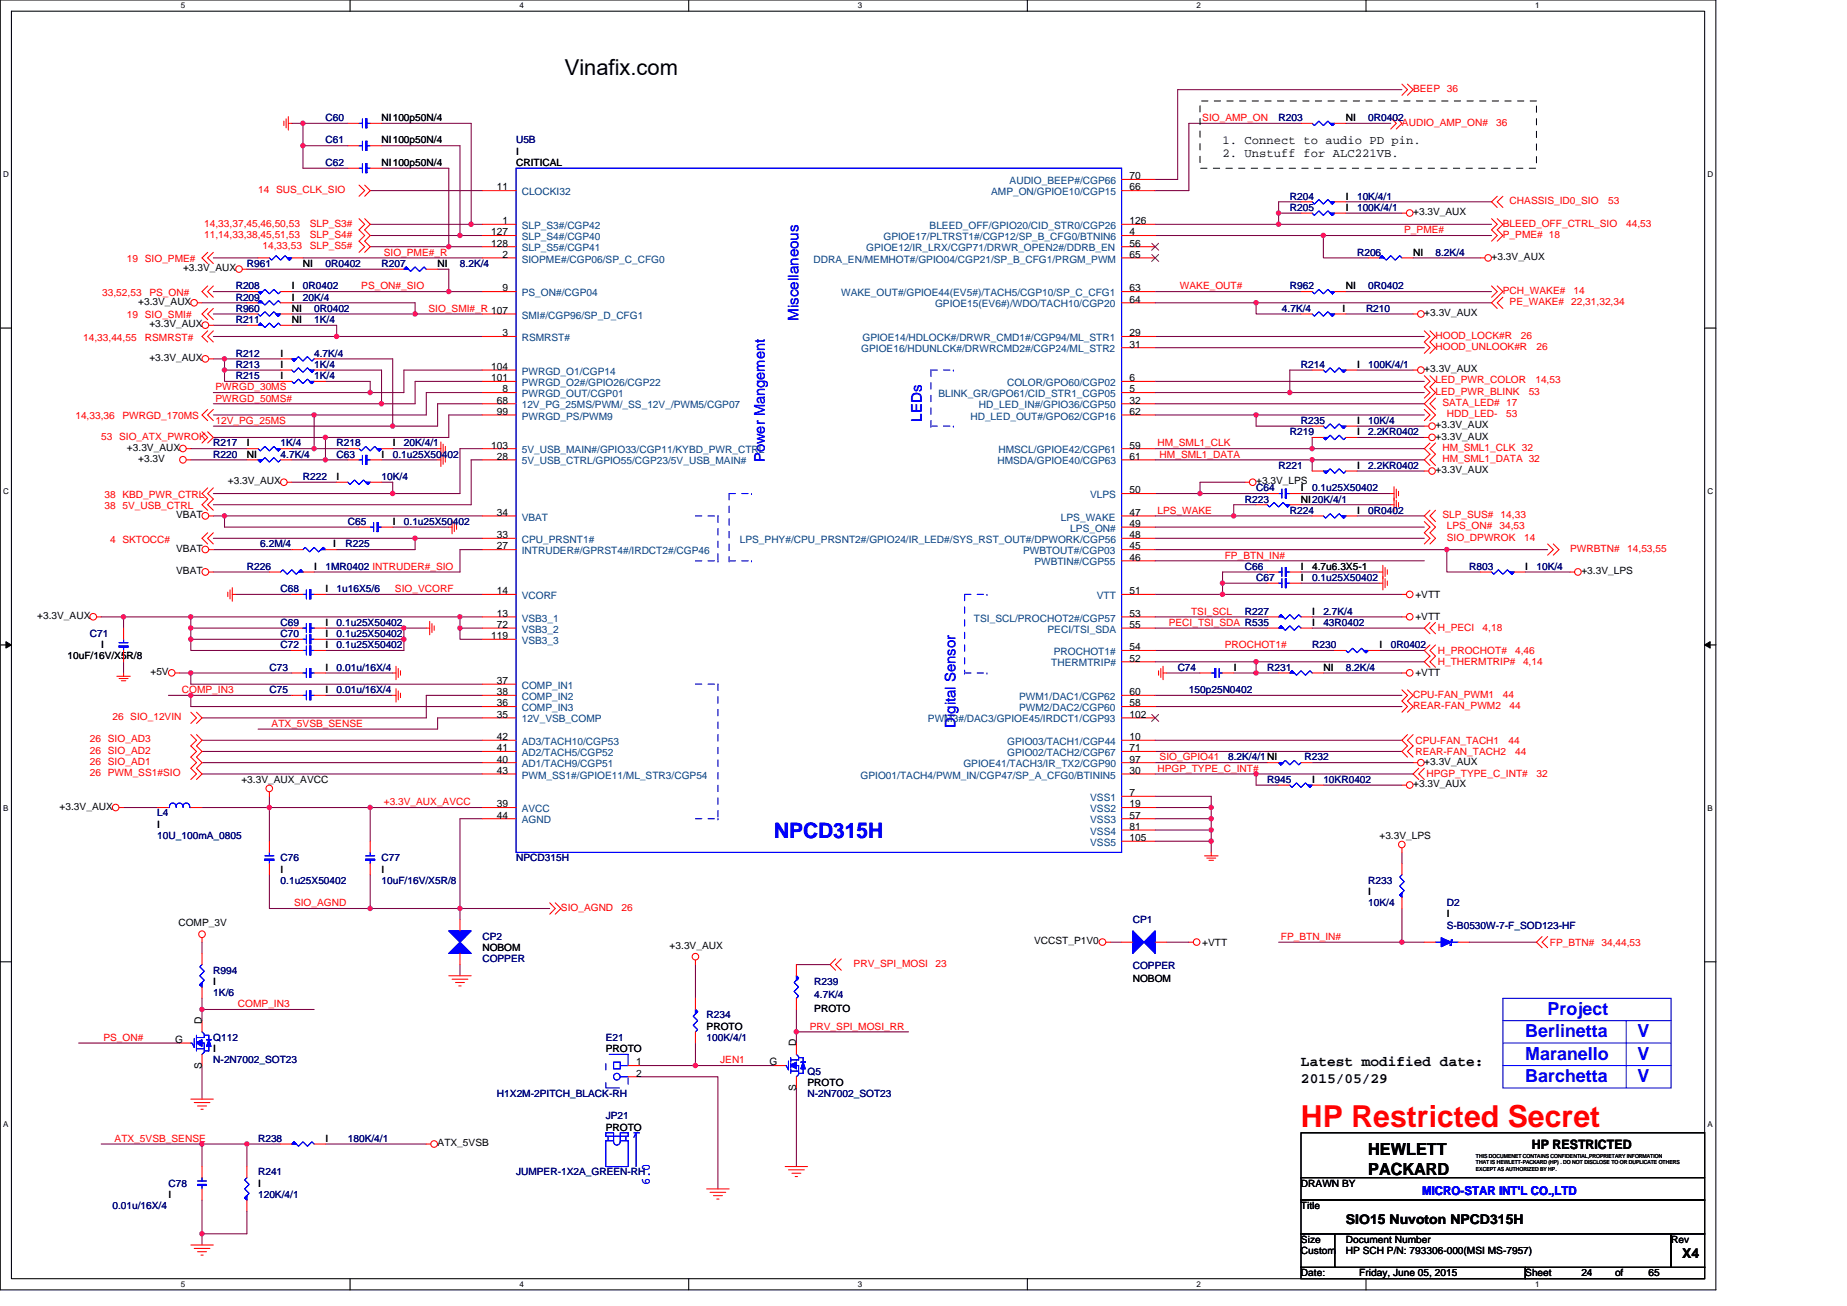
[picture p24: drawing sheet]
<svg xmlns="http://www.w3.org/2000/svg" width="297mm" height="210mm" viewBox="0 0 297 210" stroke-linecap="round" stroke-linejoin="round" font-family="sans-serif">
<defs><g id="words">
<text font-size="4.9" fill="#f00" x="209.2" y="181.3">HP Restricted Secret</text>
<text font-size="3.5" x="90.8" y="12">Vinafix.com</text>
<text font-size="3.4" fill="#00f" x="124.5" y="134.8">NPCD315H</text>
<g font-size="2.9" fill="#00f">
<text x="245.3" y="166.8">Berlinetta</text>
<text x="248.9" y="163.2">Project</text>
<text x="263.3" y="166.8">V</text>
<text x="245.3" y="170.4">Maranello</text>
<text x="245.3" y="174">Barchetta</text>
<text x="263.3" y="174">V</text>
<text x="263.3" y="170.4">V</text>
</g>
<g font-size="2.7">
<text x="220" y="185.7">HEWLETT</text>
<text x="220" y="188.9">PACKARD</text>
</g>
<g font-size="2.3" fill="#00f">
<text x="128.4" y="51.6" transform="rotate(-90 128.4 51.6)">Miscellaneous</text>
<text x="148.3" y="67.8" transform="rotate(-90 148.3 67.8)">LEDs</text>
<text x="123" y="74.3" transform="rotate(-90 123 74.3)">Power Mangement</text>
<text x="153.7" y="117" transform="rotate(-90 153.7 117)">Digital Sensor</text>
</g>
<g font-size="2.3">
<text x="209.2" y="171.4">Latest modified date:</text>
<text x="209.2" y="174.1">2015/05/29</text>
</g>
<g font-size="2.2">
<text x="216.4" y="196.8">SIO15 Nuvoton NPCD315H</text>
<text x="270.5" y="202.2">X4</text>
</g>
<text font-size="2.1" x="246.4" y="184.8">HP RESTRICTED</text>
<g font-size="2">
<text x="196.6" y="23.2">1. Connect to audio PD pin.</text>
<text x="196.6" y="25.3">2. Unstuff for ALC221VB.</text>
</g>
<g font-size="2" fill="#00f">
<text x="104.5" y="190.6" transform="rotate(-90 104.5 190.6)">6.0</text>
<text x="228.7" y="192.1">MICRO-STAR INT'L CO.,LTD</text>
</g>
<g font-size="1.6" fill="#f00">
<text x="227.3" y="14.8">BEEP 36</text>
<text x="193.4" y="19.5">SIO_AMP_ON</text>
<text x="225.5" y="20.2">AUDIO_AMP_ON#</text>
<text x="240.6" y="20.2">36</text>
<text x="41.5" y="31">14 SUS_CLK_SIO</text>
<text x="242.8" y="32.8">CHASSIS_ID0_SIO</text>
<text x="258.6" y="32.8">53</text>
<text x="32.8" y="36.4">14,33,37,45,46,50,53</text>
<text x="32.8" y="38.2">11,14,33,38,45,51,53</text>
<text x="42.2" y="40">14,33,53</text>
<text x="49.8" y="36.4">SLP_S3#</text>
<text x="49.8" y="38.2">SLP_S4#</text>
<text x="49.8" y="40">SLP_S5#</text>
<text x="61.7" y="41.1">SIO_PME#_R</text>
<text x="225.8" y="37.5">P_PME#</text>
<text x="241.7" y="36.4">BLEED_OFF_CTRL_SIO</text>
<text x="241.7" y="38.2">P_PME# 18</text>
<text x="261.5" y="36.4">44,53</text>
<text x="16.4" y="47.6">33,52,53</text>
<text x="20.4" y="42.2">19 SIO_PME#</text>
<text x="24" y="47.6">PS_ON#</text>
<text x="58.1" y="46.5">PS_ON#_SIO</text>
<text x="189.8" y="46.5">WAKE_OUT#</text>
<text x="241.7" y="47.2">PCH_WAKE#</text>
<text x="253" y="47.2">14</text>
<text x="20.4" y="51.2">19 SIO_SMI#</text>
<text x="68.9" y="50.1">SIO_SMI#_R 107</text>
<text x="242.8" y="49">PE_WAKE# 22,31,32,34</text>
<text x="13.4" y="54.8">14,33,44,55</text>
<text x="23.3" y="54.8">RSMRST#</text>
<text x="230.9" y="54.5">HOOD_LOCK#R</text>
<text x="230.9" y="56.3">HOOD_UNLOOK#R</text>
<text x="244.6" y="54.5">26</text>
<text x="247.1" y="56.3">26</text>
<text x="34.7" y="64.6">PWRGD_50MS#</text>
<text x="34.7" y="62.8">PWRGD_30MS</text>
<text x="230.9" y="63.5">LED_PWR_BLINK</text>
<text x="230.9" y="61.7">LED_PWR_COLOR</text>
<text x="232" y="65.3">SATA_LED# 17</text>
<text x="245.8" y="63.5">53</text>
<text x="246.9" y="61.7">14,53</text>
<text x="12.1" y="67.4">14,33,36</text>
<text x="16.3" y="70.7">53 SIO_ATX_PWROK</text>
<text x="19.7" y="67.4">PWRGD_170MS</text>
<text x="34.7" y="68.2">12V_PG_25MS</text>
<text x="186.1" y="71.8">HM_SML1_CLK</text>
<text x="232.7" y="67.1">HDD_LED-</text>
<text x="242.2" y="67.1">53</text>
<text x="186.5" y="73.6">HM_SML1_DATA</text>
<text x="232" y="72.5">HM_SML1_CLK 32</text>
<text x="232" y="74.3">HM_SML1_DATA 32</text>
<text x="16.8" y="80.1">38 KBD_PWR_CTRL</text>
<text x="16.8" y="81.9">38</text>
<text x="19.7" y="81.9">5V_USB_CTRL</text>
<text x="186.1" y="82.6">LPS_WAKE</text>
<text x="232" y="83.3">SLP_SUS#</text>
<text x="241.3" y="83.3">14,33</text>
<text x="17.7" y="87.3">4 SKTOCC#</text>
<text x="197" y="89.8">FP_BTN_IN#</text>
<text x="232.7" y="85.1">LPS_ON#</text>
<text x="232.7" y="86.9">SIO_DPWROK</text>
<text x="241.1" y="85.1">34,53</text>
<text x="245.1" y="86.9">14</text>
<text x="252.5" y="88.7">PWRBTN#</text>
<text x="261.7" y="88.7">14,53,55</text>
<text x="63.5" y="95.2">SIO_VCORF</text>
<text x="188" y="100.6">PECI_TSI_SDA R535</text>
<text x="191.6" y="98.8">TSI_SCL</text>
<text x="231.2" y="101.5">H_PECI</text>
<text x="238.4" y="101.5">4,18</text>
<text x="197" y="104.2">PROCHOT1#</text>
<text x="231.2" y="105.1">H_PROCHOT#</text>
<text x="231.2" y="106.9">H_THERMTRIP#</text>
<text x="243.7" y="105.1">4,46</text>
<text x="244.9" y="106.9">4,14</text>
<text x="29.2" y="111.4">COMP_IN3</text>
<text x="227.3" y="112.2">CPU-FAN_PWM1</text>
<text x="227.3" y="114">REAR-FAN_PWM2</text>
<text x="241.7" y="112.2">44</text>
<text x="242.8" y="114">44</text>
<text x="14.5" y="119.4">26 SIO_AD3</text>
<text x="18.1" y="115.8">26 SIO_12VIN</text>
<text x="43.7" y="116.9">ATX_5VSB_SENSE</text>
<text x="227.6" y="119.5">CPU-FAN_TACH1</text>
<text x="242.6" y="119.5">44</text>
<text x="14.5" y="123">26 SIO_AD1</text>
<text x="14.5" y="121.2">26 SIO_AD2</text>
<text x="14.5" y="124.8">26 PWM_SS1#SIO</text>
<text x="186.1" y="124.1">HPGP_TYPE_C_INT#</text>
<text x="186.5" y="122.3">SIO_GPIO41</text>
<text x="227.6" y="121.4">REAR-FAN_TACH2</text>
<text x="229.4" y="125">HPGP_TYPE_C_INT#</text>
<text x="243.7" y="121.4">44</text>
<text x="247.1" y="125">32</text>
<text x="61.7" y="129.5">+3.3V_AUX_AVCC</text>
<text x="47.3" y="145.7">SIO_AGND</text>
<text x="90.2" y="146.4">SIO_AGND</text>
<text x="99.9" y="146.4">26</text>
<text x="137.3" y="155.4">PRV_SPI_MOSI</text>
<text x="150.4" y="155.4">23</text>
<text x="206" y="151.1">FP_BTN_IN#</text>
<text x="249.3" y="152">FP_BTN#</text>
<text x="257.6" y="152">34,44,53</text>
<text x="38.3" y="161.9">COMP_IN3</text>
<text x="16.6" y="167.3">PS_ON#</text>
<text x="130.2" y="165.5">PRV_SPI_MOSI_RR</text>
<text x="115.8" y="171">JEN1</text>
<text x="18.4" y="183.6">ATX_5VSB_SENSE</text>
</g>
<g font-size="1.6" fill="#000080">
<text x="52.3" y="19.5">C60</text>
<text x="52.3" y="23.1">C61</text>
<text x="83" y="23.1">U5B</text>
<text x="205.6" y="19.5">R203</text>
<text x="220" y="19.5">0R0402</text>
<text x="52.3" y="26.7">C62</text>
<text x="207.4" y="32.1">R204</text>
<text x="207.4" y="33.9">R205</text>
<text x="218.2" y="32.1">10K/4/1</text>
<text x="218.2" y="33.9">100K/4/1</text>
<text x="218.2" y="41.1">R206</text>
<text x="230.9" y="41.1">8.2K/4</text>
<text x="37.9" y="46.5">R208</text>
<text x="39.7" y="42.9">R961</text>
<text x="48.7" y="46.5">0R0402</text>
<text x="52.3" y="42.9">0R0402</text>
<text x="61.4" y="42.9">R207</text>
<text x="74" y="42.9">8.2K/4</text>
<text x="207.4" y="46.5">R962</text>
<text x="220" y="46.5">0R0402</text>
<text x="37.9" y="48.3">R209</text>
<text x="37.9" y="50.1">R960</text>
<text x="37.9" y="51.9">R211</text>
<text x="48.7" y="48.3">20K/4</text>
<text x="50.5" y="50.1">0R0402</text>
<text x="50.5" y="51.9">1K/4</text>
<text x="206.2" y="50.1">4.7K/4</text>
<text x="219.7" y="50.1">R210</text>
<text x="37.9" y="57.3">R212</text>
<text x="37.9" y="59.1">R213</text>
<text x="50.5" y="57.3">4.7K/4</text>
<text x="50.5" y="59.1">1K/4</text>
<text x="209.2" y="59.1">R214</text>
<text x="220" y="59.1">100K/4/1</text>
<text x="37.9" y="60.9">R215</text>
<text x="50.5" y="60.9">1K/4</text>
<text x="34.3" y="71.8">R217</text>
<text x="45.1" y="71.8">1K/4</text>
<text x="54.1" y="71.8">R218</text>
<text x="65" y="71.8">20K/4/1</text>
<text x="207.4" y="70">R219</text>
<text x="209.2" y="68.2">R235</text>
<text x="220" y="70">2.2KR0402</text>
<text x="220" y="68.2">10K/4</text>
<text x="34.3" y="73.6">R220</text>
<text x="45.1" y="73.6">4.7K/4</text>
<text x="48.7" y="77.2">R222</text>
<text x="54.1" y="73.6">C63</text>
<text x="61.4" y="77.2">10K/4</text>
<text x="63.2" y="73.6">0.1u25X50402</text>
<text x="205.6" y="75.4">R221</text>
<text x="220" y="75.4">2.2KR0402</text>
<text x="200.2" y="80.8">R223</text>
<text x="202" y="79">C64</text>
<text x="207.4" y="82.6">R224</text>
<text x="211" y="79">0.1u25X50402</text>
<text x="220" y="82.6">0R0402</text>
<text x="41.9" y="88">6.2M/4</text>
<text x="55.6" y="88">R225</text>
<text x="55.9" y="84.4">C65</text>
<text x="65" y="84.4">0.1u25X50402</text>
<text x="39.7" y="91.6">R226</text>
<text x="45.1" y="95.2">C68</text>
<text x="52.3" y="91.6">1MR0402 INTRUDER#_SIO</text>
<text x="54.1" y="95.2">1u16X5/6</text>
<text x="200.2" y="91.6">C66</text>
<text x="202" y="93.4">C67</text>
<text x="211" y="93.4">0.1u25X50402</text>
<text x="236.3" y="91.6">R803</text>
<text x="247.1" y="91.6">10K/4</text>
<text x="45.1" y="100.6">C69</text>
<text x="54.1" y="100.6">0.1u25X50402</text>
<text x="200.2" y="98.8">R227</text>
<text x="212.8" y="100.6">43R0402</text>
<text x="212.8" y="98.8">2.7K/4</text>
<text x="14.5" y="102.4">C71</text>
<text x="43.3" y="107.8">C73</text>
<text x="45.1" y="102.4">C70</text>
<text x="45.1" y="104.2">C72</text>
<text x="54.1" y="102.4">0.1u25X50402</text>
<text x="54.1" y="104.2">0.1u25X50402</text>
<text x="54.1" y="107.8">0.01u/16X/4</text>
<text x="189.4" y="107.8">C74</text>
<text x="203.8" y="107.8">R231</text>
<text x="211" y="104.2">R230</text>
<text x="216.4" y="107.8">8.2K/4</text>
<text x="223.7" y="104.2">0R0402</text>
<text x="43.3" y="111.4">C75</text>
<text x="54.1" y="111.4">0.01u/16X/4</text>
<text x="191.2" y="111.4">150p25N0402</text>
<text x="197.5" y="122.3">8.2K/4/1NI</text>
<text x="203.8" y="125.9">R945</text>
<text x="209.8" y="122.3">R232</text>
<text x="212.8" y="125.9">10KR0402</text>
<text x="25.3" y="131.3">L4</text>
<text x="25.3" y="134.9">10U_100mA_0805</text>
<text x="45.1" y="138.5">C76</text>
<text x="45.1" y="142.1">0.1u25X50402</text>
<text x="61.4" y="138.5">C77</text>
<text x="61.4" y="142.1">10uF/16V/X5R/8</text>
<text x="83" y="138.5">NPCD315H</text>
<text x="220" y="142.1">R233</text>
<text x="182.2" y="148.4">CP1</text>
<text x="220" y="145.7">10K/4</text>
<text x="232.7" y="145.7">D2</text>
<text x="232.7" y="149.3">S-B0530W-7-F_SOD123-HF</text>
<text x="77.6" y="151.1">CP2</text>
<text x="77.6" y="154.7">COPPER</text>
<text x="182.2" y="155.8">COPPER</text>
<text x="34.3" y="156.5">R994</text>
<text x="34.3" y="160.1">1K/6</text>
<text x="131" y="158.3">R239</text>
<text x="131" y="160.5">4.7K/4</text>
<text x="34.3" y="167.3">Q112</text>
<text x="97.4" y="167.3">E21</text>
<text x="113.6" y="163.7">R234</text>
<text x="113.6" y="167.3">100K/4/1</text>
<text x="34.3" y="171">N-2N7002_SOT23</text>
<text x="129.9" y="172.8">Q5</text>
<text x="79.9" y="176.4">H1X2M-2PITCH_BLACK-RH</text>
<text x="97.4" y="180">JP21</text>
<text x="129.9" y="176.4">N-2N7002_SOT23</text>
<text x="41.5" y="183.6">R238</text>
<text x="55.9" y="183.6">180K/4/1</text>
<text x="27.1" y="190.8">C78</text>
<text x="41.5" y="189">R241</text>
<text x="83" y="189">JUMPER-1X2A_GREEN-RH</text>
<text x="18.1" y="194.4">0.01u/16X/4</text>
<text x="41.5" y="192.6">120K/4/1</text>
</g>
<g font-size="1.6">
<text x="61.4" y="19.5">NI100p50N/4</text>
<text x="61.4" y="23.1">NI100p50N/4</text>
<text x="216.4" y="19.5">NI</text>
<text x="61.4" y="26.7">NI100p50N/4</text>
<text x="83" y="26.7">CRITICAL</text>
<text x="83" y="24.9">I</text>
<text x="181.6" y="28.8">70</text>
<text x="79.9" y="30.6">11</text>
<text x="181.6" y="30.6">66</text>
<text x="216.4" y="32.1">I</text>
<text x="216.4" y="33.9">I</text>
<text x="227.3" y="34.6">+3.3V_AUX</text>
<text x="79" y="37.8">127</text>
<text x="79" y="39.6">128</text>
<text x="80.8" y="41.4">2</text>
<text x="80.8" y="36">1</text>
<text x="181.6" y="37.8">4</text>
<text x="181.6" y="36">126</text>
<text x="181.6" y="39.6">56</text>
<text x="181.6" y="41.4">65</text>
<text x="227.3" y="41.1">NI</text>
<text x="239.9" y="41.8">+3.3V_AUX</text>
<text x="29.4" y="43.6">+3.3V_AUX</text>
<text x="46.9" y="46.5">I</text>
<text x="48.7" y="42.9">NI</text>
<text x="70.4" y="42.9">NI</text>
<text x="80.8" y="46.9">9</text>
<text x="181.6" y="46.9">63</text>
<text x="216.4" y="46.5">NI</text>
<text x="22.2" y="49">+3.3V_AUX</text>
<text x="24" y="52.6">+3.3V_AUX</text>
<text x="46.9" y="50.1">NI</text>
<text x="46.9" y="51.9">NI</text>
<text x="46.9" y="48.3">I</text>
<text x="181.6" y="48.7">64</text>
<text x="215.9" y="50.1">I</text>
<text x="229.1" y="50.8">+3.3V_AUX</text>
<text x="24" y="58.1">+3.3V_AUX</text>
<text x="45.1" y="57.3">I</text>
<text x="45.1" y="59.1">I</text>
<text x="79" y="59.5">104</text>
<text x="80.8" y="54.1">3</text>
<text x="181.6" y="54.1">29</text>
<text x="181.6" y="55.9">31</text>
<text x="218.2" y="59.1">I</text>
<text x="229.1" y="59.9">+3.3V_AUX</text>
<text x="45.1" y="60.9">I</text>
<text x="79" y="61.3">101</text>
<text x="79.9" y="64.9">68</text>
<text x="80.8" y="63.1">8</text>
<text x="181.6" y="61.3">6</text>
<text x="181.6" y="64.9">32</text>
<text x="181.6" y="63.1">5</text>
<text x="39.7" y="71.8">I</text>
<text x="63.2" y="71.8">I</text>
<text x="79.9" y="66.7">99</text>
<text x="181.6" y="66.7">62</text>
<text x="218.2" y="70">I</text>
<text x="218.2" y="68.2">I</text>
<text x="230.9" y="68.9">+3.3V_AUX</text>
<text x="230.9" y="70.7">+3.3V_AUX</text>
<text x="20.4" y="72.5">+3.3V_AUX</text>
<text x="22.2" y="74.3">+3.3V</text>
<text x="36.6" y="77.9">+3.3V_AUX</text>
<text x="39.7" y="73.6">NI</text>
<text x="54.1" y="77.2">I</text>
<text x="61.4" y="73.6">I</text>
<text x="79" y="72.1">103</text>
<text x="79.9" y="73.9">28</text>
<text x="181.6" y="72.1">59</text>
<text x="181.6" y="73.9">61</text>
<text x="202" y="77.9">+3.3V_LPS</text>
<text x="218.2" y="75.4">I</text>
<text x="230.9" y="76.1">+3.3V_AUX</text>
<text x="28.3" y="83.3">VBAT</text>
<text x="79.9" y="82.9">34</text>
<text x="181.6" y="82.9">47</text>
<text x="181.6" y="79.3">50</text>
<text x="209.2" y="79">I</text>
<text x="209.2" y="80.8">NI20K/4/1</text>
<text x="218.2" y="82.6">I</text>
<text x="28.3" y="88.7">VBAT</text>
<text x="53.6" y="88">I</text>
<text x="63.2" y="84.4">I</text>
<text x="79.9" y="88.3">27</text>
<text x="79.9" y="86.5">33</text>
<text x="181.6" y="84.7">49</text>
<text x="181.6" y="88.3">45</text>
<text x="181.6" y="86.5">48</text>
<text x="28.3" y="92.3">VBAT</text>
<text x="50.5" y="91.6">I</text>
<text x="52.3" y="95.2">I</text>
<text x="79.9" y="95.5">14</text>
<text x="181.6" y="95.5">51</text>
<text x="181.6" y="90.1">46</text>
<text x="209.2" y="91.6">I</text>
<text x="209.2" y="93.4">I</text>
<text x="211" y="91.6">4.7u6.3X5-1</text>
<text x="245.3" y="91.6">I</text>
<text x="254.3" y="92.3">+3.3V_LPS</text>
<text x="6" y="99.5">+3.3V_AUX</text>
<text x="52.3" y="100.6">I</text>
<text x="79.9" y="101">72</text>
<text x="79.9" y="99.2">13</text>
<text x="181.6" y="99.2">53</text>
<text x="181.6" y="101">55</text>
<text x="211" y="100.6">I</text>
<text x="211" y="98.8">I</text>
<text x="227.6" y="99.7">+VTT</text>
<text x="227.6" y="96.1">+VTT</text>
<text x="10.9" y="106">10uF/16V/X5R/8</text>
<text x="16.3" y="104.2">I</text>
<text x="52.3" y="102.4">I</text>
<text x="52.3" y="104.2">I</text>
<text x="52.3" y="107.8">I</text>
<text x="79" y="102.8">119</text>
<text x="181.6" y="104.6">54</text>
<text x="181.6" y="106.4">52</text>
<text x="198.4" y="107.8">I</text>
<text x="212.8" y="107.8">NI</text>
<text x="221.8" y="104.2">I</text>
<text x="24.2" y="108.6">+5V</text>
<text x="52.3" y="111.4">I</text>
<text x="79.9" y="110">37</text>
<text x="79.9" y="111.8">38</text>
<text x="79.9" y="113.6">36</text>
<text x="181.6" y="113.6">58</text>
<text x="181.6" y="111.8">60</text>
<text x="227.6" y="108.7">+VTT</text>
<text x="79.9" y="119">42</text>
<text x="79.9" y="115.4">35</text>
<text x="181.6" y="119">10</text>
<text x="181.6" y="115.4">102</text>
<text x="38.8" y="125.9">+3.3V_AUX_AVCC</text>
<text x="79.9" y="124.4">43</text>
<text x="79.9" y="122.6">40</text>
<text x="79.9" y="120.8">41</text>
<text x="181.6" y="124.4">30</text>
<text x="181.6" y="120.8">71</text>
<text x="181.6" y="122.6">97</text>
<text x="211" y="125.9">I</text>
<text x="229.1" y="123">+3.3V_AUX</text>
<text x="9.6" y="130.2">+3.3V_AUX</text>
<text x="79.9" y="131.6">44</text>
<text x="79.9" y="129.8">39</text>
<text x="181.6" y="128">7</text>
<text x="181.6" y="129.8">19</text>
<text x="181.6" y="131.6">57</text>
<text x="227.3" y="126.6">+3.3V_AUX</text>
<text x="25.3" y="133.1">I</text>
<text x="181.6" y="133.4">81</text>
<text x="181.6" y="135.2">105</text>
<text x="221.8" y="134.9">+3.3V_LPS</text>
<text x="45.1" y="140.3">I</text>
<text x="61.4" y="140.3">I</text>
<text x="220" y="143.9">I</text>
<text x="28.7" y="148.9">COMP_3V</text>
<text x="232.7" y="147.5">I</text>
<text x="77.6" y="152.9">NOBOM</text>
<text x="107.7" y="152.6">+3.3V_AUX</text>
<text x="166.3" y="151.8">VCCST_P1V0</text>
<text x="193.4" y="152">+VTT</text>
<text x="34.3" y="158.3">I</text>
<text x="182.2" y="158">NOBOM</text>
<text x="28.1" y="167.7">G</text>
<text x="32.5" y="164.6" transform="rotate(-90 32.5 164.6)">D</text>
<text x="113.6" y="165.5">PROTO</text>
<text x="131" y="162.7">PROTO</text>
<text x="32.5" y="171.9" transform="rotate(-90 32.5 171.9)">S</text>
<text x="34.3" y="169.1">I</text>
<text x="97.4" y="169.1">PROTO</text>
<text x="102.3" y="171.3">1</text>
<text x="102.3" y="173.1">2</text>
<text x="123.7" y="171.3">G</text>
<text x="128.1" y="168.3" transform="rotate(-90 128.1 168.3)">D</text>
<text x="128.1" y="175.5" transform="rotate(-90 128.1 175.5)">S</text>
<text x="129.9" y="174.6">PROTO</text>
<text x="52.3" y="183.6">I</text>
<text x="70.4" y="184.3">ATX_5VSB</text>
<text x="97.4" y="181.8">PROTO</text>
<text x="41.5" y="190.8">I</text>
<text x="209.2" y="190.8">DRAWN BY</text>
<text x="27.1" y="192.6">I</text>
<text x="209.2" y="194.4">Title</text>
<text x="209.2" y="199.8">Size</text>
<text x="209.2" y="201.6">Custom</text>
<text x="216.4" y="199.8">Document Number</text>
<text x="216.4" y="201.6">HP SCH P/N: 793306-000(MSI MS-7957)</text>
<text x="268.7" y="199.8">Rev</text>
<text x="209.2" y="205.2">Date:</text>
<text x="218.6" y="205.2">Friday, June 05, 2015</text>
<text x="245.3" y="205.2">Sheet</text>
<text x="254.3" y="205.2">24</text>
<text x="259.7" y="205.2">of</text>
<text x="265.1" y="205.2">65</text>
</g>
<g font-size="1.6" fill="#004080">
<text x="162.4" y="29.6">AUDIO_BEEP#/CGP66</text>
<text x="83.9" y="31.4">CLOCKI32</text>
<text x="159.4" y="31.4">AMP_ON/GPIOE10/CGP15</text>
<text x="83.9" y="36.8">SLP_S3#/CGP42</text>
<text x="83.9" y="38.6">SLP_S4#/CGP40</text>
<text x="83.9" y="40.4">SLP_S5#/CGP41</text>
<text x="139.3" y="40.4">GPIOE12/IR_LRX/CGP71/DRWR_OPEN2#/DDRB_EN</text>
<text x="142.1" y="38.6">GPIOE17/PLTRST1#/CGP12/SP_B_CFG0/BTNIN6</text>
<text x="149.5" y="36.8">BLEED_OFF/GPIO20/CID_STR0/CGP26</text>
<text x="83.9" y="42.2">SIOPME#/CGP06/SP_C_CFG0</text>
<text x="83.9" y="47.6">PS_ON#/CGP04</text>
<text x="130.8" y="42.2">DDRA_EN/MEMHOT#/GPIO04/CGP21/SP_B_CFG1/PRGM_PWM</text>
<text x="135.3" y="47.6">WAKE_OUT#/GPIOE44(EV5#)/TACH5/CGP10/SP_C_CFG1</text>
<text x="83.9" y="51.2">SMI#/CGP96/SP_D_CFG1</text>
<text x="150.4" y="49.4">GPIOE15(EV6#)/WDO/TACH10/CGP20</text>
<text x="83.9" y="54.8">RSMRST#</text>
<text x="138.5" y="56.6">GPIOE16/HDUNLCK#/DRWRCMD2#/CGP24/ML_STR2</text>
<text x="138.7" y="54.8">GPIOE14/HDLOCK#/DRWR_CMD1#/CGP94/ML_STR1</text>
<text x="83.9" y="62.1">PWRGD_O2#/GPIO26/CGP22</text>
<text x="83.9" y="65.7">12V_PG_25MS/PWM/_SS_12V_/PWM5/CGP07</text>
<text x="83.9" y="63.9">PWRGD_OUT/CGP01</text>
<text x="83.9" y="60.2">PWRGD_O1/CGP14</text>
<text x="150.9" y="63.9">BLINK_GR/GPO61/CID_STR1_CGP05</text>
<text x="157.4" y="65.7">HD_LED_IN#/GPIO36/CGP50</text>
<text x="162" y="62.1">COLOR/GPO60/CGP02</text>
<text x="83.9" y="67.5">PWRGD_PS/PWM9</text>
<text x="156.1" y="67.5">HD_LED_OUT#/GPO62/CGP16</text>
<text x="83.9" y="72.9">5V_USB_MAIN#/GPIO33/CGP11/KYBD_PWR_CTRL</text>
<text x="83.9" y="74.7">5V_USB_CTRL/GPIO55/CGP23/5V_USB_MAIN#</text>
<text x="160.4" y="74.7">HMSDA/GPIOE40/CGP63</text>
<text x="160.6" y="72.9">HMSCL/GPIOE42/CGP61</text>
<text x="83.9" y="83.7">VBAT</text>
<text x="170.6" y="83.7">LPS_WAKE</text>
<text x="175.3" y="80.1">VLPS</text>
<text x="83.9" y="89.1">INTRUDER#/GPRST4#/IRDCT2#/CGP46</text>
<text x="83.9" y="87.3">CPU_PRSNT1#</text>
<text x="119" y="87.3">LPS_PHY#/CPU_PRSNT2#/GPIO24/IR_LED#/SYS_RST_OUT#/DPWORK/CGP56</text>
<text x="164.5" y="89.1">PWBTOUT#/CGP03</text>
<text x="172.1" y="85.5">LPS_ON#</text>
<text x="166.3" y="90.9">PWBTIN#/CGP55</text>
<text x="83.9" y="96.3">VCORF</text>
<text x="83.9" y="101.7">VSB3_2</text>
<text x="83.9" y="99.9">VSB3_1</text>
<text x="156.6" y="99.9">TSI_SCL/PROCHOT2#/CGP57</text>
<text x="168.5" y="101.7">PECI/TSI_SDA</text>
<text x="176.4" y="96.3">VTT</text>
<text x="83.9" y="103.5">VSB3_3</text>
<text x="169.1" y="107.1">THERMTRIP#</text>
<text x="169.5" y="105.3">PROCHOT1#</text>
<text x="83.9" y="110.7">COMP_IN1</text>
<text x="83.9" y="112.5">COMP_IN2</text>
<text x="163.9" y="112.5">PWM1/DAC1/CGP62</text>
<text x="83.9" y="119.8">AD3/TACH10/CGP53</text>
<text x="83.9" y="114.3">COMP_IN3</text>
<text x="83.9" y="116.2">12V_VSB_COMP</text>
<text x="149.2" y="116.2">PWM3#/DAC3/GPIOE45/IRDCT1/CGP93</text>
<text x="162" y="119.8">GPIO03/TACH1/CGP44</text>
<text x="163.9" y="114.3">PWM2/DAC2/CGP60</text>
<text x="83.9" y="125.2">PWM_SS1#/GPIOE11/ML_STR3/CGP54</text>
<text x="83.9" y="123.4">AD1/TACH9/CGP51</text>
<text x="83.9" y="121.6">AD2/TACH5/CGP52</text>
<text x="138.4" y="125.2">GPIO01/TACH4/PWM_IN/CGP47/SP_A_CFG0/BTININ5</text>
<text x="154.9" y="123.4">GPIOE41/TACH3/IR_TX2/CGP90</text>
<text x="162" y="121.6">GPIO02/TACH2/CGP67</text>
<text x="83.9" y="130.6">AVCC</text>
<text x="175.3" y="128.8">VSS1</text>
<text x="175.3" y="130.6">VSS2</text>
<text x="83.9" y="132.4">AGND</text>
<text x="175.3" y="132.4">VSS3</text>
<text x="175.3" y="134.2">VSS4</text>
<text x="175.3" y="136">VSS5</text>
</g>
<g font-size="1.3">
<text x="29.1" y="1.4">5</text>
<text x="83.5" y="1.4">4</text>
<text x="138" y="1.4">3</text>
<text x="192.4" y="1.4">2</text>
<text x="246.9" y="1.4">1</text>
<text x=".5" y="28.4">D</text>
<text x="274.6" y="28.4">D</text>
<text x=".5" y="79.4">C</text>
<text x="274.6" y="79.4">C</text>
<text x=".5" y="130.3">B</text>
<text x="274.6" y="130.3">B</text>
<text x=".5" y="181.3">A</text>
<text x="274.6" y="181.3">A</text>
<text x="29.1" y="206.9">5</text>
<text x="83.5" y="206.9">4</text>
<text x="138" y="206.9">3</text>
<text x="192.4" y="206.9">2</text>
<text x="246.9" y="206.9">1</text>
</g>
<g font-size=".9">
<text x="237.4" y="186.2">THIS DOCUMENET CONTAINS CONFIDENTIAL,PROPRIETARY INFORMATION</text>
<text x="237.4" y="187.2">THAT IS HEWLETT-PACKARD (HP) . DO NOT DISCLOSE TO OR DUPLICATE OTHERS</text>
<text x="237.4" y="188.2">EXCEPT AS AUTHORIZED BY HP.</text>
</g>
</g></defs>
<path d="M0 0h275.9v207.4h-275.9zM1.8 1.8h272.3v203.8h-272.3z" fill="none" stroke="#000" stroke-width=".17"/>
<g fill="#fff">
<path d="M29.1 .2h.7v1.4h-.7z"/>
<path d="M29.1 205.8h.7v1.4h-.7z"/>
</g>
<path d="M56.3 0v1.8M56.3 205.6v1.8" fill="none" stroke="#000" stroke-width=".17"/>
<g fill="#fff">
<path d="M83.5 .2h.7v1.4h-.7z"/>
<path d="M83.5 205.8h.7v1.4h-.7z"/>
</g>
<path d="M110.8 0v1.8M110.8 205.6v1.8" fill="none" stroke="#000" stroke-width=".17"/>
<g fill="#fff">
<path d="M138 .2h.7v1.4h-.7z"/>
<path d="M138 205.8h.7v1.4h-.7z"/>
</g>
<path d="M165.2 0v1.8M165.2 205.6v1.8" fill="none" stroke="#000" stroke-width=".17"/>
<g fill="#fff">
<path d="M192.4 .2h.8v1.4h-.8z"/>
<path d="M192.4 205.8h.8v1.4h-.8z"/>
</g>
<path d="M219.7 0v1.8M219.7 205.6v1.8" fill="none" stroke="#000" stroke-width=".17"/>
<g fill="#fff">
<path d="M246.9 .2h.7v1.4h-.7z"/>
<path d="M246.9 205.8h.7v1.4h-.7z"/>
<path d="M.5 27.3h.9v1.4h-.9z"/>
<path d="M274.6 27.3h.9v1.4h-.9z"/>
<path d="M.5 78.2h.9v1.5h-.9z"/>
<path d="M274.6 78.2h.9v1.5h-.9z"/>
</g>
<path d="M0 52.7h1.8M274.1 52.7h1.8" fill="none" stroke="#000" stroke-width=".17"/>
<g fill="#fff">
<path d="M.5 129.2h.9v1.4h-.9z"/>
<path d="M274.6 129.2h.9v1.4h-.9z"/>
</g>
<path d="M0 103.7h1.8M274.1 103.7h1.8" fill="none" stroke="#000" stroke-width=".17"/>
<path d="M.9 103.2l.9 .5-.9 .5zM274.1 103.7l.9-.5v1z" fill="#000" stroke="#000" stroke-width=".16"/>
<g fill="#fff">
<path d="M.5 180.1h.9v1.4h-.9z"/>
<path d="M274.6 180.1h.9v1.4h-.9z"/>
</g>
<path d="M0 154.6h1.8M274.1 154.6h1.8M241.7 174.9h.1M209.2 182.1h64.9v10.9h-64.9zM209.2 193h64.9v5.4h-64.9zM209.2 198.4h5.4v5.4h-5.4zM209.2 189.4h64.9M214.6 198.4h54.1v5.4h-54.1zM268.7 198.4h5.4v5.4h-5.4zM209.2 203.8h36.1v1.8h-36.1zM245.3 203.8h28.8v1.8h-28.8z" fill="none" stroke="#000" stroke-width=".17"/>
<g fill="none" stroke="#800040" stroke-width=".17">
<path d="M46.9 19.8h1.8M48.7 19.8h7.2M48.7 19.8v3.6M61.4 19.8h14.4v16.3M209.2 19.8h-18v10.8h-5.4M216.4 19.8h7.3M225.5 14.4h-36.1v14.5h-3.6M48.7 23.4h7.2M48.7 23.4v3.7h7.2M59.5 30.6h18.1M59.5 36.1h16.3M59.5 37.9h14.5"/>
<path d="M59.5 39.7h12.7M61.4 23.4h12.6v14.5M61.4 27.1h10.8v12.6M72.2 39.7h5.4M74 37.9h3.6M75.8 36.1h1.8M185.8 37.9h27v3.6h7.2M185.8 36.1h19.8M205.6 34.3h3.6M205.6 36.1h34.3M209.2 32.4h-3.6v3.7M212.8 37.9h27.1"/>
<path d="M216.4 34.3h9.1M216.4 32.4h23.5M32.5 48.7h7.2M34.3 41.5h7.2M34.3 54.1h19.8M34.3 52.3h5.4M34.3 57.7h1.8M34.3 46.9h5.4M34.3 50.5h5.4M36.1 57.7h9M36.1 59.5h9M36.1 59.5v1.8h9"/>
<path d="M36.1 57.7v1.8M39.7 43.3h23.5M46.9 46.9h25.3M46.9 48.7h19.9v1.8M46.9 50.5h19.9M46.9 52.3h7.2v1.8M48.7 41.5h28.9M52.3 57.7h10.9v10.8M52.3 59.5h9.1v5.4M54.1 54.1h23.5M66.8 50.5h10.8M70.4 43.3h1.8v3.6"/>
<path d="M72.2 46.9h5.4M77.6 59.5h-12.6v3.6h-5.5M185.8 46.9h23.4M185.8 48.7h16.2v1.8h7.2M185.8 54.1h43.3M185.8 55.9h43.3M202 48.7h37.9M211 59.5h-3.6v3.6M216.4 46.9h23.5M216.4 50.5h10.9M218.2 59.5h9.1M227.3 41.5h10.8"/>
<path d="M30.7 73.9h9M30.7 72.1h9M34.3 68.5h28.9M34.3 64.9h27.1M34.3 63.1h25.2M34.3 70.3h18M34.3 66.7h16.2M34.3 79.4h28.9M46.9 73.9h5.4M46.9 72.1h3.6M46.9 77.5h7.2M50.5 72.1h5.4"/>
<path d="M50.5 66.7v5.4M52.3 61.3h7.2v1.8M52.3 73.9h3.6M52.3 70.3v3.6M61.4 73.9h9M61.4 77.5h1.8v1.9M63.2 72.1h7.2M77.6 66.7h-5.4v3.6h-19.9M77.6 64.9h-7.2v3.6h-7.2M77.6 63.1h-9v3.6h-18.1M77.6 61.3h-10.8v3.6h-5.4M77.6 73.9h-1.8v7.3h-41.5"/>
<path d="M77.6 72.1h-3.6v7.3h-10.8M185.8 61.3h43.3M185.8 63.1h21.6M185.8 72.1h25.2M185.8 73.9h25.2M185.8 66.7h16.2v1.8h9M185.8 64.9h43.3M185.8 79.4h7.2M193 79.4h10.8M200.2 77.5h-7.2v1.9M202 66.7h27.1M207.4 63.1h21.7"/>
<path d="M209.2 79.4h14.5M211 70.3v1.8M211 72.1h18.1M218.2 70.3h10.9M218.2 68.5h10.9M218.2 75.7h10.9M229.1 73.9h-18.1v1.8M16.3 99.2h3.6v1.8M19.9 99.2h10.8M30.7 99.2h43.3M30.7 99.2v1.8h16.2M34.3 83h1.8"/>
<path d="M34.3 88.4h12.6M34.3 86.6h43.3M34.3 92h9M36.1 83v1.8h21.6M36.1 83h41.5M37.9 95.6h9M52.3 95.6h25.3M63.2 84.8h9M66.8 86.6v1.8h-12.7M74 99.2v1.8M74 99.2h3.6M77.6 88.4h-3.6v3.6h-23.5"/>
<path d="M185.8 86.6h43.3M185.8 95.6h10.8M185.8 88.4h46.9v3.6h5.4M185.8 84.8h43.3M185.8 83h12.6M185.8 99.2h18M185.8 90.2h43.3M196.6 95.6h28.9M196.6 93.8h7.2M196.6 93.8v1.8M198.4 83h12.6M202 81.2h-3.6v1.8"/>
<path d="M203.8 92h-7.2v1.8M209.2 81.2h14.5M209.2 92h12.6M209.2 93.8h12.6M211 99.2h14.5M218.2 83h10.9M232.7 88.4h16.2M245.3 92h7.2M19.9 106.4v1.8M27.1 111.8h3.6M28.9 108.2h1.8M30.7 102.8h16.2"/>
<path d="M30.7 102.8v1.8h16.2M30.7 108.2h16.2M30.7 108.2v1.8h46.9M30.7 111.8h16.2M30.7 111.8v1.8h46.9M30.7 101v1.8M32.5 119h45.1M52.3 101h12.7M52.3 102.8h12.7M52.3 108.2h10.9M52.3 111.8h10.9M65 101v1.8"/>
<path d="M65 102.8v1.8h-12.7M65 101h3.6M74 101h3.6M74 101v1.8h3.6M77.6 111.8h-9v3.6h-36.1M77.6 115.4h-7.2v1.8h-28.9M185.8 101h18M185.8 104.6h28.8M185.8 106.4h16.2M185.8 111.8h39.7M185.8 113.6h39.7M185.8 119h39.7"/>
<path d="M187.6 108.2h5.4M198.4 108.2h3.6M202 106.4h27.1M202 108.2h3.6M202 106.4v1.8M211 101h18.1M212.8 108.2h12.7M221.8 104.6h7.3M19.9 129.8h5.4M32.5 129.8h10.8M32.5 122.6h45.1M32.5 120.8h45.1"/>
<path d="M32.5 124.4h45.1M43.3 129.8v5.5M43.3 129.8h16.2M43.3 128v1.8M59.5 129.8v5.5M59.5 129.8h18.1M77.6 131.6h-3.6v14.5M185.8 120.8h39.7M185.8 122.6h18M185.8 128h9v1.8M185.8 135.3h9M185.8 133.5h9"/>
<path d="M185.8 131.6h9M185.8 129.8h9M185.8 124.4h16.2v1.8h3.6M194.8 129.8v1.8M194.8 135.3v1.8M194.8 131.6v1.9M194.8 133.5v1.8M202 124.4h25.3M211 122.6h16.3M212.8 126.2h12.7M225.5 137.1v1.8M32.5 151.5v1.8"/>
<path d="M43.3 140.7v5.4h16.2M59.5 140.7v5.4M59.5 146.1h14.5M74 146.1v1.8M74 146.1h14.4M74 155.1v1.8M111.8 155.1v5.4M128.1 155.1h5.4M178.6 151.5h1.8M187.6 151.5h3.6M205.6 151.5h19.9M225.5 146.1v5.4"/>
<path d="M225.5 151.5h3.6M236.3 151.5h10.8M12.7 167.7h16.2M32.5 171.3v5.4M32.5 162.3v1.8M32.5 162.3h18M32.5 160.5v1.8M102.8 171.3h9M102.8 173.1h12.7v18.1M111.8 167.7v3.6h12.7M128.1 174.9v12.7M128.1 165.9v1.8"/>
<path d="M128.1 165.9h18M128.1 162.3v3.6M16.3 183.9h16.2M32.5 198.4v1.8M32.5 183.9h7.2M32.5 183.9v3.7M32.5 193v5.4M39.7 194.8v3.6h-7.2M39.7 183.9v3.7M39.7 183.9h5.4M52.3 183.9h16.3"/>
</g>
<g fill="#f0f" stroke="#f0f" stroke-width=".17">
<circle cx="75.8" cy="36.1" r=".35"/>
<circle cx="74" cy="37.9" r=".35"/>
<circle cx="72.2" cy="39.7" r=".35"/>
<circle cx="72.2" cy="46.9" r=".35"/>
<circle cx="66.7" cy="50.5" r=".35"/>
<circle cx="54.1" cy="54.1" r=".35"/>
<circle cx="48.7" cy="19.8" r=".35"/>
<circle cx="48.7" cy="23.4" r=".35"/>
<circle cx="194.8" cy="135.2" r=".35"/>
<circle cx="194.8" cy="131.6" r=".35"/>
<circle cx="194.8" cy="129.8" r=".35"/>
<circle cx="52.3" cy="70.3" r=".35"/>
<circle cx="63.1" cy="68.5" r=".35"/>
<circle cx="50.5" cy="66.7" r=".35"/>
<circle cx="61.3" cy="64.9" r=".35"/>
<circle cx="59.5" cy="63.1" r=".35"/>
<circle cx="194.8" cy="133.4" r=".35"/>
<circle cx="36.1" cy="59.5" r=".35"/>
<circle cx="36.1" cy="57.7" r=".35"/>
<circle cx="52.3" cy="73.9" r=".35"/>
<circle cx="50.5" cy="72.1" r=".35"/>
<circle cx="63.1" cy="79.3" r=".35"/>
<circle cx="36.1" cy="82.9" r=".35"/>
<circle cx="66.7" cy="86.5" r=".35"/>
<circle cx="74" cy="101" r=".35"/>
<circle cx="30.7" cy="102.8" r=".35"/>
<circle cx="19.9" cy="99.2" r=".35"/>
<circle cx="64.9" cy="102.8" r=".35"/>
<circle cx="74" cy="99.2" r=".35"/>
<circle cx="30.7" cy="99.2" r=".35"/>
<circle cx="30.7" cy="108.2" r=".35"/>
<circle cx="30.7" cy="111.8" r=".35"/>
<circle cx="32.5" cy="198.4" r=".35"/>
<circle cx="32.5" cy="183.9" r=".35"/>
<circle cx="39.7" cy="183.9" r=".35"/>
<circle cx="59.5" cy="146.1" r=".35"/>
<circle cx="43.3" cy="129.8" r=".35"/>
<circle cx="74" cy="146.1" r=".35"/>
<circle cx="59.5" cy="129.8" r=".35"/>
<circle cx="205.6" cy="36.1" r=".35"/>
<circle cx="205.6" cy="34.3" r=".35"/>
<circle cx="212.8" cy="37.9" r=".35"/>
<circle cx="202" cy="48.7" r=".35"/>
<circle cx="207.4" cy="63.1" r=".35"/>
<circle cx="202" cy="66.7" r=".35"/>
<circle cx="193" cy="79.3" r=".35"/>
<circle cx="232.7" cy="88.4" r=".35"/>
<circle cx="196.6" cy="95.6" r=".35"/>
<circle cx="196.6" cy="93.8" r=".35"/>
<circle cx="202" cy="106.4" r=".35"/>
<circle cx="202" cy="108.2" r=".35"/>
<circle cx="30.7" cy="101" r=".35"/>
<circle cx="64.9" cy="101" r=".35"/>
<circle cx="111.8" cy="171.3" r=".35"/>
<circle cx="225.5" cy="151.5" r=".35"/>
<circle cx="211" cy="72.1" r=".35"/>
<circle cx="211" cy="73.9" r=".35"/>
<circle cx="198.4" cy="82.9" r=".35"/>
<circle cx="128.1" cy="165.9" r=".35"/>
<circle cx="202" cy="124.4" r=".35"/>
<circle cx="32.5" cy="162.3" r=".35"/>
</g>
<g fill="none" stroke="#f00" stroke-width=".17">
<path d="M45.7 19.5v.7M46 19.1v1.5M46.4 19.8h.5M46.4 18.8v2.1M55.9 19.8h1.8M59.5 19.8h1.9M209.2 19.8h1.8M214.6 19.8h1.8M223.7 18.9l.9 .9-.9 .9M224.6 18.9l.9 .9-.9 .9M225.5 13.5l.9 .9-.9 .9M226.4 13.5l.9 .9-.9 .9"/>
<path d="M55.9 23.4h1.8M55.9 27.1h1.8M57.7 29.8l.9 .8-.9 1M57.7 35.2l.9 .9-.9 .9 .9 .9-.9 .9 .9 .9-.9 .9M58.6 29.8l.9 .8-.9 1M58.6 35.2l.9 .9-.9 .9 .9 .9-.9 .9 .9 .9-.9 .9M59.5 23.4h1.9M59.5 27.1h1.9M77.6 30.6h5.4M77.6 37.9h5.4M77.6 36.1h5.4M77.6 39.7h5.4"/>
<path d="M180.4 30.6h5.4M180.4 28.9h5.4M180.4 37.9h5.4M180.4 36.1h5.4M180.4 39.7h5.4M209.2 32.4h1.8M209.2 34.3h1.8M214.6 32.4h1.8M214.6 34.3h1.8M225.5 34.3h.7M239.9 35.2l.9 .9-.9 .9 .9 .9-.9 .9M240.8 35.2l.9 .9-.9 .9 .9 .9-.9 .9"/>
<path d="M240.8 31.6l-.9 .8 .9 1M241.7 31.6l-.9 .8 .9 1M31.8 48.7h.7M33.4 40.6l-.9 .9 .9 .9M33.4 49.6l-.9 .9 .9 .9M33.4 53.2l-.9 .9 .9 .9M33.4 46l-.9 .9 .9 .9M33.6 52.3h.7M33.6 57.7h.7M34.3 40.6l-.9 .9 .9 .9M34.3 49.6l-.9 .9 .9 .9M34.3 53.2l-.9 .9 .9 .9"/>
<path d="M34.3 46l-.9 .9 .9 .9M39 43.3h.7M39.7 50.5h1.8M39.7 46.9h1.8M39.7 48.7h1.8M39.7 52.3h1.8M41.5 41.5h1.8M45.1 50.5h1.8M45.1 46.9h1.8M45.1 48.7h1.8M45.1 59.5h1.8M45.1 57.7h1.8"/>
<path d="M45.1 52.3h1.8M46.9 41.5h1.8M50.5 59.5h1.8M50.5 57.7h1.8M63.2 43.3h1.8M68.6 43.3h1.8M77.6 54.1h5.4M77.6 41.5h5.4M77.6 50.5h5.4M77.6 46.9h5.4M77.6 59.5h5.4M180.4 54.1h5.4"/>
<path d="M180.4 55.9h5.4M180.4 41.5h5.4M180.4 46.9h5.4M180.4 48.7h5.4M209.2 50.5h1.8M209.2 46.9h1.8M211 59.5h1.8M214.6 50.5h1.8M214.6 46.9h1.8M216.4 59.5h1.8M220 41.5h1.8M225.5 41.5h1.8"/>
<path d="M227.3 50.5h.7M227.3 59.5h.7M229.1 53.2l.9 .9-.9 .9 .9 .9-.9 .9M230 53.2l.9 .9-.9 .9 .9 .9-.9 .9M238.1 41.5h.7M239.9 46l.9 .9-.9 .9M240.8 46l.9 .9-1.8 1.8 .9 .9M241.7 47.8l-.9 .9 .9 .9M30 73.9h.7M30 72.1h.7M32.5 69.4l.9 .9-.9 .9M33.4 65.8l-.9 .9 .9 .9"/>
<path d="M33.4 69.4l.9 .9-.9 .9M33.4 78.4l-.9 1 .9 .8-.9 1 .9 .8M34.3 65.8l-.9 .9 .9 .9M34.3 78.4l-.9 1 .9 .8-.9 1 .9 .8M39.7 72.1h1.8M39.7 73.9h1.8M45.1 72.1h1.8M45.1 73.9h1.8M45.1 61.3h1.8M46.2 77.5h.7M50.5 61.3h1.8M54.1 77.5h1.8"/>
<path d="M55.9 72.1h1.8M55.9 73.9h1.8M59.5 73.9h1.9M59.5 77.5h1.9M61.4 72.1h1.8M70.4 73.9h.5M70.4 72.1h.5M70.9 72.9v2.1M70.9 71.1v2.1M71.3 73.2v1.5M71.3 71.4v1.5M71.6 73.6v.7"/>
<path d="M71.6 71.8v.7M77.6 72.1h5.4M77.6 73.9h5.4M77.6 61.3h5.4M77.6 63.1h5.4M77.6 64.9h5.4M77.6 66.7h5.4M180.4 72.1h5.4M180.4 73.9h5.4M180.4 61.3h5.4M180.4 63.1h5.4M180.4 64.9h5.4"/>
<path d="M180.4 66.7h5.4M180.4 79.4h5.4M200.2 77.5h.7M203.8 79.4h1.8M207.4 79.4h1.8M211 70.3h1.8M211 68.5h1.8M211 75.7h1.8M216.4 70.3h1.8M216.4 68.5h1.8M216.4 75.7h1.8M223.7 79.4h.5"/>
<path d="M224.2 78.3v2.1M224.6 78.6v1.5M224.9 79v.7M229.1 68.5h.7M229.1 70.3h.7M229.1 75.7h.7M229.1 60.4l.9 .9-.9 .9 .9 .9-.9 .9M229.1 65.8l.9 .9-.9 .9M230 71.2l-.9 .9 .9 .9-.9 .9 .9 .9M230 60.4l.9 .9-.9 .9 .9 .9-1.8 1.8 1.8 1.8-.9 .9M230.9 64l-.9 .9 .9 .9M230.9 71.2l-.9 .9 .9 .9-.9 .9 .9 .9"/>
<path d="M15.6 99.2h.7M33.4 85.7l-.9 .9 .9 .9M33.6 83h.7M33.6 88.4h.7M33.6 92h.7M34.3 85.7l-.9 .9 .9 .9M36.6 95.2v.7M37 94.8v1.5M37.4 95.6h.5M37.4 94.5v2.2M43.3 92h1.8M46.9 88.4h1.8"/>
<path d="M46.9 95.6h1.8M48.7 92h1.8M50.5 95.6h1.8M52.3 88.4h1.8M57.7 84.8h1.8M61.4 84.8h1.8M69.1 99.9v2.2M72.2 84.8h.5M72.7 83.7v2.1M73.1 84v1.5M73.4 84.4v.7M77.6 86.6h5.4"/>
<path d="M77.6 83h5.4M77.6 88.4h5.4M77.6 99.2h5.4M77.6 95.6h5.4M180.4 84.8h5.4M180.4 86.6h5.4M180.4 83h5.4M180.4 88.4h5.4M180.4 90.2h5.4M180.4 99.2h5.4M180.4 95.6h5.4M202 81.2h1.8"/>
<path d="M203.8 93.8h1.8M203.8 92h1.8M203.8 99.2h1.8M207.4 93.8h1.8M207.4 92h1.8M207.4 81.2h1.8M209.2 99.2h1.8M211 83h1.8M216.4 83h1.8M221.8 92h.6M221.8 93.8h.6M222.4 90.9v2.1"/>
<path d="M222.4 92.7v2.1M222.8 91.2v1.5M222.8 93v1.5M223.1 91.6v.7M223.1 93.4v.7M223.7 81.2h.5M224.2 80.1v2.1M224.6 80.4v1.5M224.9 80.8v.7M225.5 99.2h.7M225.5 95.6h.7M229.1 83.9l.9 .9-.9 .9 .9 .9-.9 .9"/>
<path d="M230 82l-.9 1 1.8 1.8-.9 .9 .9 .9-.9 .9M230.9 82l-.9 1 .9 .9M238.1 92h1.8M243.5 92h1.8M248.9 87.5l.9 .9-.9 .9M249.8 87.5l.9 .9-.9 .9M252.5 92h.7M18.8 108.7h2.2M19.2 109.1h1.4M19.5 109.5h.7M19.9 108.2v.5M19.9 101v1.8"/>
<path d="M19.9 104.6v1.8M28.2 108.2h.7M30.7 114.5l.9 .9-.9 .9M30.7 118.1l.9 .9-.9 .9 .9 .9-.9 .9 .9 .9-.9 .9 .9 .9-.9 .9M31.6 114.5l.9 .9-.9 .9M31.6 118.1l.9 .9-.9 .9 .9 .9-.9 .9 .9 .9-.9 .9 .9 .9-.9 .9M46.9 104.6h1.8M46.9 101h1.8M46.9 111.8h1.8M46.9 102.8h1.8M46.9 108.2h1.8M50.5 104.6h1.8"/>
<path d="M50.5 101h1.8M50.5 111.8h1.8M50.5 102.8h1.8M50.5 108.2h1.8M63.2 108.2h.5M63.2 111.8h.5M63.7 107.1v2.2M63.7 110.7v2.2M64 107.5v1.4M64 111.1v1.4M64.4 107.8v.8M64.4 111.4v.8"/>
<path d="M68.6 101h.5M69.5 100.3v1.4M69.8 100.6v.7M77.6 101h5.4M77.6 119h5.4M77.6 113.6h5.4M77.6 111.8h5.4M77.6 115.4h5.4M77.6 110h5.4M77.6 102.8h5.4M180.4 104.6h5.4M180.4 101h5.4"/>
<path d="M180.4 119h5.4M180.4 113.6h5.4M180.4 111.8h5.4M180.4 115.4h5.4M180.4 106.4h5.4M186.3 107.8v.8M186.7 107.5v1.4M187 108.2h.6M187 107.1v2.2M193 108.2h1.8M196.6 108.2h1.8M203.8 101h1.8"/>
<path d="M205.6 108.2h1.8M209.2 101h1.8M211 108.2h1.8M214.6 104.6h1.8M220 104.6h1.8M225.5 108.2h.7M225.5 110.9l.9 .9-.9 .9 .9 .9-.9 .9M226.4 118.1l-.9 .9 .9 .9-.9 .9 .9 .9M226.4 110.9l.9 .9-.9 .9 .9 .9-.9 .9M227.3 118.1l-.9 .9 .9 .9-.9 .9 .9 .9M230 100.1l-.9 .9 .9 .9M230 103.7l-.9 .9 .9 .9-.9 .9 .9 .9"/>
<path d="M230.9 100.1l-.9 .9 .9 .9M230.9 103.7l-.9 .9 .9 .9-.9 .9 .9 .9M19.2 129.8h.7M25.3 129.8h1.8M30.7 129.8h1.8M43.3 127.3v.7M43.3 135.3v1.8M43.3 138.9v1.8M59.5 135.3v1.8M59.5 138.9v1.8M77.6 124.4h5.4M77.6 122.6h5.4"/>
<path d="M77.6 120.8h5.4M77.6 129.8h5.4M77.6 131.6h5.4M180.4 124.4h5.4M180.4 122.6h5.4M180.4 120.8h5.4M180.4 128h5.4M180.4 129.8h5.4M180.4 131.6h5.4M180.4 133.5h5.4M180.4 135.3h5.4M193.7 137.6h2.2"/>
<path d="M194.1 138h1.4M194.4 138.3h.8M194.8 137.1v.5M203.8 122.6h1.8M205.6 126.2h1.8M209.2 122.6h1.8M211 126.2h1.8M225.5 136.3v.8M225.5 138.9v1.8M225.5 126.2h.7M227.3 122.6h.7M228.2 123.5l-.9 .9 .9 .9"/>
<path d="M229.1 123.5l-.9 .9 .9 .9M32.5 150.8v.7M32.5 153.3v1.8M32.5 158.7v1.8M72.2 156.9h3.6M72.7 157.4h2.5M73.3 158h1.4M73.8 158.5h.4M74 147.9v1.8M74 153.3v1.8M88.4 145.2l.9 .9-.9 .9M89.3 145.2l.9 .9-.9 .9"/>
<path d="M111.8 154.4v.7M128.1 155.1v1.8M134.4 154.2l-.9 .9 .9 .9M135.3 154.2l-.9 .9 .9 .9M177.9 151.5h.7M180.4 151.5h1.8M185.8 151.5h1.8M191.2 151.5h.7M225.5 144.3v1.8M229.1 151.5h1.8M234.5 151.5h1.8M248 150.6l-.9 .9 .9 .9"/>
<path d="M248.9 150.6l-.9 .9 .9 .9M28.9 167.7h1.8M30.7 176.7h3.6M31.2 177.3h2.6M31.8 177.8h1.4M32.3 178.4h.4M32.5 164.1v1.8M32.5 169.5v1.8M101 171.3h1.8M101 173.1h1.8M111.8 160.5v1.8M111.8 165.9v1.8"/>
<path d="M124.5 171.3h1.8M128.1 160.5v1.8M128.1 167.7v1.8M128.1 173.1v1.8M32.5 187.6v1.8M32.5 191.2v1.8M39.7 187.6v1.8M39.7 193v1.8M45.1 183.9h1.8M50.5 183.9h1.8M68.6 183.9h.7M113.6 191.2h3.7"/>
<path d="M114.2 191.7h2.5M114.7 192.2h1.5M115.3 192.8h.3M126.3 187.6h3.6M126.8 188.1h2.5M127.4 188.6h1.4M127.9 189.2h.4M30.7 200.2h3.6M31.2 200.7h2.6M31.8 201.3h1.4M32.3 201.8h.4"/>
<circle cx="226.7" cy="34.2" r=".53"/>
<circle cx="31.2" cy="48.7" r=".53"/>
<circle cx="33" cy="52.3" r=".54"/>
<circle cx="33" cy="57.7" r=".54"/>
<circle cx="38.4" cy="43.3" r=".53"/>
<circle cx="228.5" cy="50.5" r=".53"/>
<circle cx="228.5" cy="59.5" r=".53"/>
<circle cx="239.3" cy="41.5" r=".53"/>
<circle cx="29.4" cy="73.9" r=".53"/>
<circle cx="29.4" cy="72.1" r=".53"/>
<circle cx="45.7" cy="77.5" r=".53"/>
<circle cx="201.5" cy="77.5" r=".53"/>
<circle cx="230.3" cy="75.7" r=".53"/>
<circle cx="230.3" cy="70.3" r=".53"/>
<circle cx="230.3" cy="68.5" r=".53"/>
<circle cx="15" cy="99.2" r=".54"/>
<circle cx="33" cy="92" r=".54"/>
<circle cx="33" cy="82.9" r=".54"/>
<circle cx="33" cy="88.3" r=".54"/>
<circle cx="226.7" cy="99.2" r=".53"/>
<circle cx="226.7" cy="95.6" r=".53"/>
<circle cx="253.8" cy="92" r=".53"/>
<circle cx="27.6" cy="108.2" r=".53"/>
<circle cx="226.7" cy="108.2" r=".53"/>
<circle cx="18.6" cy="129.8" r=".53"/>
<circle cx="43.3" cy="126.8" r=".53"/>
<circle cx="225.4" cy="135.8" r=".53"/>
<circle cx="226.7" cy="126.2" r=".53"/>
<circle cx="228.5" cy="122.6" r=".53"/>
<circle cx="32.5" cy="150.2" r=".53"/>
<circle cx="111.8" cy="153.8" r=".53"/>
<circle cx="177.3" cy="151.5" r=".54"/>
<circle cx="192.4" cy="151.5" r=".53"/>
<circle cx="69.8" cy="183.9" r=".54"/>
</g>
<path d="M193 16.2h54.1v10.9h-54.1z" fill="none" stroke="#000" stroke-width=".16" stroke-dasharray="1 1 1 1 1 1 1 1"/>
<g fill="none" stroke="#00f" stroke-width=".17">
<path d="M57.7 19.8h.6M58.3 19.1v1.5M58.8 19.1h.2v1.5h-.2zM59 19.8h.5M211 19.8l.4 .4 .7-.7 .7 .7 .7-.7 .8 .7 .3-.4M57.7 23.4h.6M57.7 27.1h.6M58.3 22.7v1.5M58.3 26.3v1.5M58.8 22.7h.2v1.5h-.2zM58.8 26.3h.2v1.5h-.2zM59 23.4h.5"/>
<path d="M59 27.1h.5M83 27.1h97.4v110h-97.4zM211 32.4l.4 .4 .7-.7 .7 .7 .7-.7 .8 .7 .3-.4M211 34.3l.4 .3 .7-.7 .7 .7 .7-.7 .8 .7 .3-.3M41.5 48.7l.4-.4 .7 .7 .7-.7 .7 .7 .8-.7 .3 .4M41.5 50.5l.4 .3 .7-.7 .7 .7 .7-.7 .8 .7 .3-.3M41.5 52.3l.4-.4 .7 .8 .7-.8 .7 .8 .8-.8 .3 .4M41.5 46.9l.4 .3 .7-.7 .7 .7 .7-.7 .8 .7 .3-.3M43.3 41.5l.4 .3 .7-.7 .7 .7 .7-.7 .8 .7 .3-.3M46.9 57.7l.4 .4 .7-.8 .7 .8 .7-.8 .8 .8 .3-.4M46.9 59.5l.4 .4 .7-.8 .7 .8 .7-.8 .8 .8 .3-.4M65 43.3l.3-.4 .7 .7 .8-.7 .7 .7 .7-.7 .4 .4"/>
<path d="M211 50.5l.4 .3 .7-.7 .7 .7 .7-.7 .8 .7 .3-.3M211 46.9l.4 .3 .7-.7 .7 .7 .7-.7 .8 .7 .3-.3M212.8 59.5l.4 .4 .7-.8 .7 .8 .8-.8 .7 .8 .3-.4M221.8 41.5l.4-.4 .7 .7 .8-.7 .7 .7 .7-.7 .4 .4M41.5 73.9l.4 .4 .7-.7 .7 .7 .7-.7 .8 .7 .3-.4M41.5 72.1l.4 .4 .7-.7 .7 .7 .7-.7 .8 .7 .3-.4M46.9 61.3l.4 .4 .7-.7 .7 .7 .7-.7 .8 .7 .3-.4M55.9 77.5l.4 .4 .7-.7 .7 .7 .8-.7 .7 .7 .3-.4M57.7 73.9h.6M57.7 72.1l.4 .4 .7-.7 .7 .7 .8-.7 .7 .7 .4-.4M58.3 73.2v1.5M58.8 73.2h.2v1.5h-.2z"/>
<path d="M59 73.9h.5M205.6 79.4h.6M206.2 78.6v1.5M206.7 78.6h.2v1.5h-.2zM206.9 79.4h.5M212.8 70.3l.4 .4 .7-.7 .7 .7 .8-.7 .7 .7 .3-.4M212.8 68.5l.4 .4 .7-.7 .7 .7 .8-.7 .7 .7 .3-.4M212.8 75.7l.4 .4 .7-.7 .7 .7 .8-.7 .7 .7 .3-.4M45.1 92l.4-.4 .7 .7 .7-.7 .7 .7 .8-.7 .3 .4M48.7 88.4l.4-.4 .7 .7 .7-.7 .7 .7 .8-.7 .3 .4M48.7 95.6h.6M49.3 94.8v1.5"/>
<path d="M49.8 94.8h.2v1.5h-.2zM50 95.6h.5M59.5 84.8h.6M60.1 84v1.5M60.6 84h.2v1.5h-.2zM60.8 84.8h.6M203.8 81.2l.4 .3 .7-.7 .7 .7 .8-.7 .7 .7 .3-.3M205.6 93.8h.6M205.6 92h.6M205.6 99.2l.4-.4 .7 .7 .7-.7 .7 .7 .8-.7 .3 .4M206.2 93v1.5M206.2 91.2v1.5"/>
<path d="M206.7 93h.2v1.5h-.2zM206.7 91.2h.2v1.5h-.2zM206.9 93.8h.5M206.9 92h.5M212.8 83l.4 .3 .7-.7 .7 .7 .8-.7 .7 .7 .3-.3M239.9 92l.3 .3 .8-.7 .7 .7 .7-.7 .7 .7 .4-.3M19.2 103.9h1.4v.2h-1.4zM19.2 103.3h1.4M19.9 104.1v.5M19.9 102.8v.5M48.7 102.8h.6M48.7 101h.6"/>
<path d="M48.7 111.8h.6M48.7 108.2h.6M48.7 104.6h.6M49.3 102.1v1.4M49.3 100.3v1.4M49.3 111.1v1.4M49.3 107.5v1.4M49.3 103.9v1.4M49.8 102.1h.2v1.4h-.2zM49.8 100.3h.2v1.4h-.2zM49.8 111.1h.2v1.4h-.2zM49.8 107.5h.2v1.4h-.2z"/>
<path d="M49.8 103.9h.2v1.4h-.2zM50 102.8h.5M50 101h.5M50 111.8h.5M50 108.2h.5M50 104.6h.5M194.8 108.2h.5M195.3 107.5h.2v1.4h-.2zM196.1 107.5v1.4M196.1 108.2h.5M205.6 101l.4-.4 .7 .7 .7-.7 .7 .7 .8-.7 .3 .4M207.4 108.2l.4-.4 .7 .8 .7-.8 .7 .8 .8-.8 .3 .4"/>
<path d="M216.4 104.6l.4 .3 .7-.7 .7 .7 .8-.7 .7 .7 .3-.3M28.3 129.6a.54 .54 0 0 0-.6-.5 .54 .54 0 0 0-.4 .7h-.2M29.4 129.6a.55 .55 0 0 0-.6-.5 .55 .55 0 0 0-.5 .7M29.4 129.6a.55 .55 0 0 1 .7-.5 .55 .55 0 0 1 .4 .7h.2M29.4 129.7v.1M42.6 138.1h1.4v.2h-1.4zM42.6 137.6h1.4M43.3 138.3v.6M43.3 137.1v.5M58.8 138.1h1.5v.2h-1.5zM58.8 137.6h1.5M59.5 138.3v.6"/>
<path d="M59.5 137.1v.5M205.6 122.6l.4 .4 .7-.7 .7 .7 .7-.7 .8 .7 .3-.4M207.4 126.2l.4 .4 .7-.7 .7 .7 .7-.7 .8 .7 .3-.4M32.5 155.1l-.4 .3 .7 .8-.7 .7 .7 .7-.7 .7 .4 .4M128.1 156.9l.3 .3-.7 .8 .7 .7-.7 .7 .7 .7-.3 .4M225.5 140.7l-.4 .3 .7 .8-.7 .7 .7 .7-.7 .7 .4 .4M230.9 151.5h.9M233.4 151.5h1.1M233.6 151.3v-.2h-.2v.9h-.2v-.2M31.2 167v1.4l-.3-.7h-.2M31.6 168.6h1.2M31.6 166.5v.7"/>
<path d="M31.6 168.3v.7M31.6 167.3v.8M32.5 165.9l.3 .4v.5h-1.2M32.5 167.7h.3v1.5l-.3 .3M32.8 166.5h.8v2.5h-.8M33.2 167.2h.7zM98.7 170.8h1.1v1.1h-1.1zM99.8 173.1h1.2M99.8 171.3h1.2M111.8 162.3l.4 .4-.7 .7 .7 .7-.7 .7 .7 .7-.4 .4M126.8 170.6v1.4l-.4-.7h-.1M127.2 172.2h1.2"/>
<path d="M127.2 170.1v.7M127.2 171.9v.7M127.2 171v.7M128.1 169.5l.3 .4v.5h-1.2M128.1 171.3h.3v1.5l-.3 .3M128.4 170.1h.8v2.5h-.8M128.8 170.8h.7zM241.7 171.3h27M241.7 164.1h27M241.7 167.7h27M241.7 160.5h27v14.4h-27zM261.5 164.1v10.8"/>
<path d="M31.8 190.4h1.4v.2h-1.4zM31.8 189.9h1.4M32.5 190.6v.6M32.5 189.4v.5M39.7 189.4l-.4 .3 .8 .7-.8 .8 .8 .7-.8 .7 .4 .4M46.9 183.9l.4-.3 .7 .7 .7-.7 .7 .7 .8-.7 .3 .3M97.8 182.7v.7M98.7 183.6v-1.5h-1.3v.6h3.6v-.6h-1.2v1.5M98.7 183.4h-1.3v4.2h3.6v-4.2h-1.2M98.7 183.6a.53 .53 0 0 0 .5 .5 .53 .53 0 0 0 .5-.5M100.7 182.7v.7M101.9 182.9l.4-.8v5.5"/>
<path d="M101.9 182.1h.9"/>
<circle cx="99.2" cy="173.1" r=".53"/>
</g>
<g fill="#00f" stroke="#00f" stroke-width=".17">
<path d="M185.8 149.7v3.6l-1.8-1.8z"/>
<path d="M182.2 149.7l1.8 1.8-1.8 1.8z"/>
<path d="M231.8 150.8l1.6 .7-1.6 .7z"/>
<path d="M72.2 153.3l1.8-1.8 1.8 1.8z"/>
<path d="M72.2 149.7h3.6l-1.8 1.8z"/>
<path d="M47.3 183.6l.3 .3h-.7l.4-.3 .3 .3z" fill-rule="evenodd"/>
<path d="M47.3 183.6l.3 .3h-.7l.4-.3 .3 .3z" fill-rule="evenodd"/>
<path d="M219.3 104.6h.7l-.3 .3z" fill-rule="evenodd"/>
<path d="M219.3 104.6h.7l-.3 .3z" fill-rule="evenodd"/>
<path d="M213.9 19.8h.7l-.3 .4z" fill-rule="evenodd"/>
<path d="M213.9 19.8h.7l-.3 .4z" fill-rule="evenodd"/>
<path d="M206 100.6l.4 .4h-.8l.4-.4 .4 .4z" fill-rule="evenodd"/>
<path d="M206 100.6l.4 .4h-.8l.4-.4 .4 .4z" fill-rule="evenodd"/>
<path d="M210.3 126.2h.7l-.3 .4z" fill-rule="evenodd"/>
<path d="M210.3 126.2h.7l-.3 .4z" fill-rule="evenodd"/>
<path d="M212.8 70.3h.7l-.3 .4 .3-.4-.3 .4z" fill-rule="evenodd"/>
<path d="M212.8 70.3h.7l-.3 .4 .3-.4-.3 .4z" fill-rule="evenodd"/>
<path d="M215.7 83h.7l-.3 .3z" fill-rule="evenodd"/>
<path d="M215.7 83h.7l-.3 .3z" fill-rule="evenodd"/>
<path d="M41.9 48.3l.3 .4h-.7l.4-.4 .3 .4z" fill-rule="evenodd"/>
<path d="M41.9 48.3l.3 .4h-.7l.4-.4 .3 .4z" fill-rule="evenodd"/>
<path d="M58.8 77.5h.7l-.3 .4z" fill-rule="evenodd"/>
<path d="M58.8 77.5h.7l-.3 .4z" fill-rule="evenodd"/>
<path d="M111.8 162.3l.4 .4-.4 .3 .4-.3-.4 .3z" fill-rule="evenodd"/>
<path d="M111.8 162.3l.4 .4-.4 .3 .4-.3-.4 .3z" fill-rule="evenodd"/>
<path d="M44.4 50.5h.7l-.3 .3z" fill-rule="evenodd"/>
<path d="M44.4 50.5h.7l-.3 .3z" fill-rule="evenodd"/>
<path d="M52 88l.3 .4h-.7z" fill-rule="evenodd"/>
<path d="M52 88l.3 .4h-.7z" fill-rule="evenodd"/>
<path d="M46.9 57.7h.7l-.3 .4 .3-.4-.3 .4z" fill-rule="evenodd"/>
<path d="M46.9 57.7h.7l-.3 .4 .3-.4-.3 .4z" fill-rule="evenodd"/>
<path d="M213.9 32.4h.7l-.3 .4z" fill-rule="evenodd"/>
<path d="M213.9 32.4h.7l-.3 .4z" fill-rule="evenodd"/>
<path d="M41.5 52.3l.4-.4 .3 .4-.3-.4 .3 .4z" fill-rule="evenodd"/>
<path d="M41.5 52.3l.4-.4 .3 .4-.3-.4 .3 .4z" fill-rule="evenodd"/>
<path d="M213.9 34.3h.7l-.3 .3z" fill-rule="evenodd"/>
<path d="M213.9 34.3h.7l-.3 .3z" fill-rule="evenodd"/>
<path d="M41.5 46.9h.7l-.3 .3 .3-.3-.3 .3z" fill-rule="evenodd"/>
<path d="M41.5 46.9h.7l-.3 .3 .3-.3-.3 .3z" fill-rule="evenodd"/>
<path d="M225.5 143.6v.7l-.4-.4z" fill-rule="evenodd"/>
<path d="M225.5 143.6v.7l-.4-.4z" fill-rule="evenodd"/>
<path d="M32.1 158.3l.4-.3v.7l-.4-.4 .4-.3z" fill-rule="evenodd"/>
<path d="M32.1 158.3l.4-.3v.7l-.4-.4 .4-.3z" fill-rule="evenodd"/>
<path d="M41.5 73.9h.7l-.3 .4 .3-.4-.3 .4z" fill-rule="evenodd"/>
<path d="M41.5 73.9h.7l-.3 .4 .3-.4-.3 .4z" fill-rule="evenodd"/>
<path d="M49.8 61.3h.7l-.3 .4z" fill-rule="evenodd"/>
<path d="M49.8 61.3h.7l-.3 .4z" fill-rule="evenodd"/>
<path d="M206.7 81.2h.7l-.3 .3z" fill-rule="evenodd"/>
<path d="M206.7 81.2h.7l-.3 .3z" fill-rule="evenodd"/>
<path d="M222.2 41.1l.4 .4h-.8l.4-.4 .4 .4z" fill-rule="evenodd"/>
<path d="M222.2 41.1l.4 .4h-.8l.4-.4 .4 .4z" fill-rule="evenodd"/>
<path d="M44.4 72.1h.7l-.3 .4z" fill-rule="evenodd"/>
<path d="M44.4 72.1h.7l-.3 .4z" fill-rule="evenodd"/>
<path d="M49.8 59.5h.7l-.3 .4z" fill-rule="evenodd"/>
<path d="M49.8 59.5h.7l-.3 .4z" fill-rule="evenodd"/>
<path d="M205.6 99.2l.4-.4 .4 .4-.4-.4 .4 .4z" fill-rule="evenodd"/>
<path d="M205.6 99.2l.4-.4 .4 .4-.4-.4 .4 .4z" fill-rule="evenodd"/>
<path d="M205.6 122.6h.8l-.4 .4 .4-.4-.4 .4z" fill-rule="evenodd"/>
<path d="M205.6 122.6h.8l-.4 .4 .4-.4-.4 .4z" fill-rule="evenodd"/>
<path d="M207.8 107.8l.3 .4h-.7l.4-.4 .3 .4z" fill-rule="evenodd"/>
<path d="M207.8 107.8l.3 .4h-.7l.4-.4 .3 .4z" fill-rule="evenodd"/>
<path d="M31.8 167.5l.7-.3v1.1l-.9-.6z" fill-rule="evenodd"/>
<path d="M33.6 167.2l.3 1.1h-.7l.4-1.1h.3z" fill-rule="evenodd"/>
<path d="M31.8 167.5l.7-.3v1.1l-.9-.6z" fill-rule="evenodd"/>
<path d="M33.6 167.2l.3 1.1h-.7l.4-1.1h.3z" fill-rule="evenodd"/>
<path d="M46.2 41.5h.7l-.3 .3z" fill-rule="evenodd"/>
<path d="M46.2 41.5h.7l-.3 .3z" fill-rule="evenodd"/>
<path d="M128.1 156.9l.3 .3-.3 .4 .3-.4-.3 .4z" fill-rule="evenodd"/>
<path d="M128.1 156.9l.3 .3-.3 .4 .3-.4-.3 .4z" fill-rule="evenodd"/>
<path d="M213.9 50.5h.7l-.3 .3z" fill-rule="evenodd"/>
<path d="M213.9 50.5h.7l-.3 .3z" fill-rule="evenodd"/>
<path d="M215.7 59.5h.7l-.3 .4z" fill-rule="evenodd"/>
<path d="M215.7 59.5h.7l-.3 .4z" fill-rule="evenodd"/>
<path d="M242.8 92h.7l-.4 .3z" fill-rule="evenodd"/>
<path d="M242.8 92h.7l-.4 .3z" fill-rule="evenodd"/>
<path d="M60.6 72.1h.8l-.4 .4z" fill-rule="evenodd"/>
<path d="M60.6 72.1h.8l-.4 .4z" fill-rule="evenodd"/>
<path d="M215.7 68.5h.7l-.3 .4z" fill-rule="evenodd"/>
<path d="M215.7 68.5h.7l-.3 .4z" fill-rule="evenodd"/>
<path d="M48.4 91.6l.3 .4h-.7z" fill-rule="evenodd"/>
<path d="M48.4 91.6l.3 .4h-.7z" fill-rule="evenodd"/>
<path d="M212.8 75.7h.7l-.3 .4 .3-.4-.3 .4z" fill-rule="evenodd"/>
<path d="M212.8 75.7h.7l-.3 .4 .3-.4-.3 .4z" fill-rule="evenodd"/>
<path d="M127.4 171.1l.7-.3v1.1l-.9-.6z" fill-rule="evenodd"/>
<path d="M129.2 170.8l.3 1.1h-.7l.4-1.1h.3z" fill-rule="evenodd"/>
<path d="M127.4 171.1l.7-.3v1.1l-.9-.6z" fill-rule="evenodd"/>
<path d="M129.2 170.8l.3 1.1h-.7l.4-1.1h.3z" fill-rule="evenodd"/>
<path d="M65 43.3l.3-.4 .4 .4-.4-.4 .4 .4z" fill-rule="evenodd"/>
<path d="M65 43.3l.3-.4 .4 .4-.4-.4 .4 .4z" fill-rule="evenodd"/>
<path d="M39.7 192.2v.8l-.4-.4z" fill-rule="evenodd"/>
<path d="M39.7 192.2v.8l-.4-.4z" fill-rule="evenodd"/>
<path d="M213.9 46.9h.7l-.3 .3z" fill-rule="evenodd"/>
<path d="M213.9 46.9h.7l-.3 .3z" fill-rule="evenodd"/>
</g>
<g fill="none" stroke="#fff" stroke-width=".16" stroke-dasharray="1 1 1 1 1 1 1 1">
<path d="M149.7 59.5h3.6M149.7 59.5v9M153.3 59.5h.1M117.3 79.4v10.8M117.3 79.4h3.6M120.9 79.4h.1M149.7 68.5h3.6M149.7 68.5h.1M153.3 68.5h.1M111.8 90.2h3.7M111.8 83h3.7M115.5 90.2h.1"/>
<path d="M115.5 83v7.2M115.5 83h.1M117.3 90.2h.1M117.3 90.2h3.6M120.9 90.2h.1M155.1 95.6h3.6M155.1 95.6v12.6M158.7 95.6h.1M111.8 110h3.7M115.5 110h.1M115.5 110v21.6M155.1 108.2h3.6"/>
<path d="M155.1 108.2h.1M158.7 108.2h.1M111.8 131.6h3.7M115.5 131.6h.1"/>
</g>
<g fill="none" stroke="#00f" stroke-width=".16" stroke-dasharray="1 1 1 1 1 1 1 1">
<path d="M149.7 59.5h3.6M149.7 59.5v9M153.3 59.5h.1M117.3 79.4v10.8M117.3 79.4h3.6M120.9 79.4h.1M149.7 68.5h3.6M149.7 68.5h.1M153.3 68.5h.1M111.8 90.2h3.7M111.8 83h3.7M115.5 90.2h.1"/>
<path d="M115.5 83v7.2M115.5 83h.1M117.3 90.2h.1M117.3 90.2h3.6M120.9 90.2h.1M155.1 95.6h3.6M155.1 95.6v12.6M158.7 95.6h.1M111.8 110h3.7M115.5 110h.1M115.5 110v21.6M155.1 108.2h3.6"/>
<path d="M155.1 108.2h.1M158.7 108.2h.1M111.8 131.6h3.7M115.5 131.6h.1"/>
</g>
<path d="M185.2 39.1l1.1 1.1M186.3 39.1l-1.1 1.1M185.2 40.9l1.1 1.1M186.3 40.9l-1.1 1.1M185.2 114.9l1.1 1.1M186.3 114.9l-1.1 1.1" fill="none" stroke="#804000" stroke-width=".16"/>
<path d="M97.4 169.5h3.6v5.4h-3.6z" fill="none" stroke="#fff" stroke-width=".16" stroke-dasharray="3 2 1 2"/>
<path d="M97.4 169.5h3.6v5.4h-3.6z" fill="none" stroke="#00f" stroke-width=".16" stroke-dasharray="3 2 1 2"/>
<use href="#words"/>
</svg>
